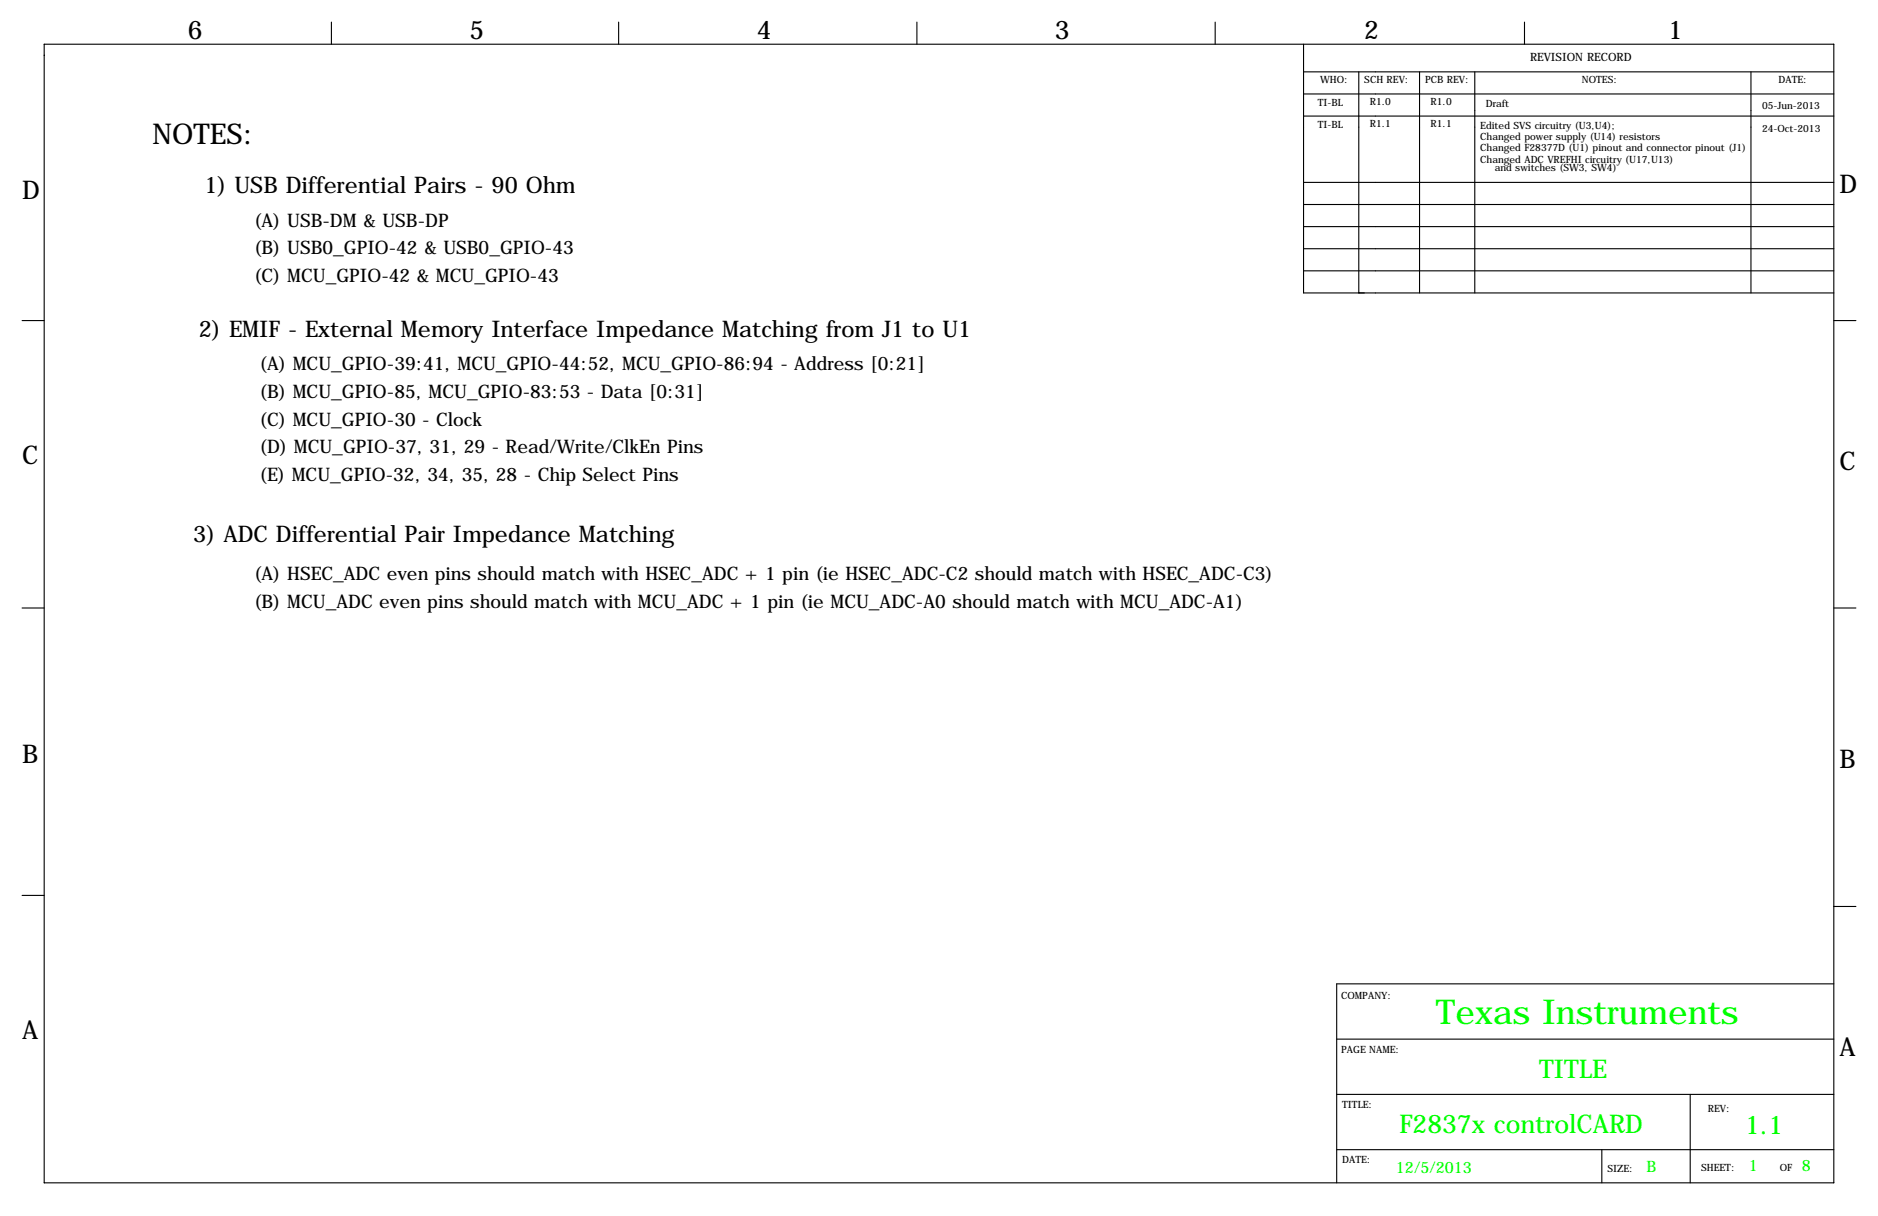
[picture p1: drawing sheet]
<svg xmlns="http://www.w3.org/2000/svg" width="432mm" height="279mm" viewBox="0 0 432 279" stroke-linecap="round" stroke-linejoin="round" font-family="sans-serif">
<defs><g id="words">
<text font-size="7.9" fill="#0f0" x="330.2" y="235.2">Texas Instruments</text>
<text font-size="6.6" x="35.1" y="33">NOTES:</text>
<g font-size="5.9">
<text x="43.2" y="8.9">6</text>
<text x="107.9" y="8.9">5</text>
<text x="174" y="8.9">4</text>
<text x="242.6" y="8.9">3</text>
<text x="313.7" y="8.9">2</text>
<text x="383.5" y="8.9">1</text>
<text x="5.1" y="45.7">D</text>
<text x="422.9" y="44.4">D</text>
<text x="5.1" y="106.7">C</text>
<text x="422.9" y="107.9">C</text>
<text x="5.1" y="175.3">B</text>
<text x="422.9" y="176.5">B</text>
<text x="5.1" y="238.8">A</text>
<text x="422.9" y="242.6">A</text>
</g>
<g font-size="5.9" fill="#0f0">
<text x="353.9" y="247.7">TITLE</text>
<text x="321.7" y="260.4">F2837x controlCARD</text>
<text x="401.2" y="260.6">1.1</text>
</g>
<g font-size="5.3">
<text x="47" y="44.4">1) USB Differential Pairs - 90 Ohm</text>
<text x="45.7" y="77.5">2) EMIF - External Memory Interface Impedance Matching from J1 to U1</text>
<text x="44.4" y="124.5">3) ADC Differential Pair Impedance Matching</text>
</g>
<g font-size="4.3">
<text x="58.4" y="52.1">(A) USB-DM &amp; USB-DP</text>
<text x="58.4" y="58.4">(B) USB0_GPIO-42 &amp; USB0_GPIO-43</text>
<text x="58.4" y="64.8">(C) MCU_GPIO-42 &amp; MCU_GPIO-43</text>
<text x="59.7" y="85.1">(A) MCU_GPIO-39:41, MCU_GPIO-44:52, MCU_GPIO-86:94 - Address [0:21]</text>
<text x="59.7" y="91.4">(B) MCU_GPIO-85, MCU_GPIO-83:53 - Data [0:31]</text>
<text x="59.7" y="97.8">(C) MCU_GPIO-30 - Clock</text>
<text x="59.7" y="104.1">(D) MCU_GPIO-37, 31, 29 - Read/Write/ClkEn Pins</text>
<text x="59.7" y="110.5">(E) MCU_GPIO-32, 34, 35, 28 - Chip Select Pins</text>
<text x="58.4" y="133.3">(A) HSEC_ADC even pins should match with HSEC_ADC + 1 pin (ie HSEC_ADC-C2 should match with HSEC_ADC-C3)</text>
<text x="58.4" y="139.7">(B) MCU_ADC even pins should match with MCU_ADC + 1 pin (ie MCU_ADC-A0 should match with MCU_ADC-A1)</text>
</g>
<g font-size="3.6" fill="#0f0">
<text x="321" y="269.5">12/5/2013</text>
<text x="378.6" y="269.2">B</text>
<text x="402.1" y="269">1</text>
<text x="414.3" y="269">8</text>
</g>
<text font-size="2.6" x="351.8" y="14">REVISION RECORD</text>
<g font-size="2.3">
<text x="303.5" y="19.1">WHO:</text>
<text x="313.7" y="19.1">SCH REV:</text>
<text x="327.7" y="19.1">PCB REV:</text>
<text x="363.7" y="19.1">NOTES:</text>
<text x="408.9" y="19.1">DATE:</text>
<text x="303" y="29.5">TI-BL</text>
<text x="303" y="24.4">TI-BL</text>
<text x="315" y="29.2">R1.1</text>
<text x="315" y="24.1">R1.0</text>
<text x="328.9" y="24.1">R1.0</text>
<text x="328.9" y="29.2">R1.1</text>
<text x="340.4" y="29.7">Edited SVS circuitry (U3,U4);</text>
<text x="341.6" y="24.6">Draft</text>
<text x="405.1" y="25.1">05-Jun-2013</text>
<text x="340.4" y="32.3">Changed power supply (U14) resistors</text>
<text x="340.4" y="34.8">Changed F28377D (U1) pinout and connector pinout (J1)</text>
<text x="405.1" y="30.2">24-Oct-2013</text>
<text x="340.4" y="37.3">Changed ADC VREFHI circuitry (U17,U13)</text>
<text x="343.7" y="39.4">and switches (SW3, SW4)</text>
<text x="308.4" y="229.6">COMPANY:</text>
<text x="308.4" y="242.1">PAGE NAME:</text>
<text x="308.6" y="254.5">TITLE:</text>
<text x="392.7" y="255.5">REV:</text>
<text x="308.6" y="267.2">DATE:</text>
<text x="369.6" y="269.2">SIZE:</text>
<text x="391.2" y="269">SHEET:</text>
<text x="409.2" y="269">OF</text>
</g>
</g></defs>
<g fill="none" stroke="#000" stroke-width=".25">
<path d="M10.2 10.2h411.4v261.6h-411.4zM76.2 5.1v5.1M142.2 5.1v5.1M210.8 5.1v5.1M279.4 5.1v5.1M299.7 16.5h121.9M299.7 10.2v57.1h121.9M312.4 16.5v50.8M326.4 16.5v50.8M339.1 16.5v50.8M350.5 5.1v5.1M402.6 16.5v50.8"/>
<path d="M299.7 21.6h121.9M299.7 26.7h121.9M299.7 41.9h121.9M299.7 47h121.9M299.7 52.1h121.9M299.7 57.2h121.9M5.1 73.7h5.1M299.7 62.2h121.9M421.6 73.7h5.1M5.1 139.7h5.1M421.6 139.7h5.1M5.1 205.7h5.1"/>
<path d="M421.6 208.3h.1M421.6 208.3h5.1M307.3 238.8h114.3M421.6 226.1h-114.3v45.7M307.3 251.5h114.3M388.6 251.5v20.3M307.3 264.2h114.3M368.3 264.2v7.6"/>
</g>
<use href="#words"/>
</svg>
